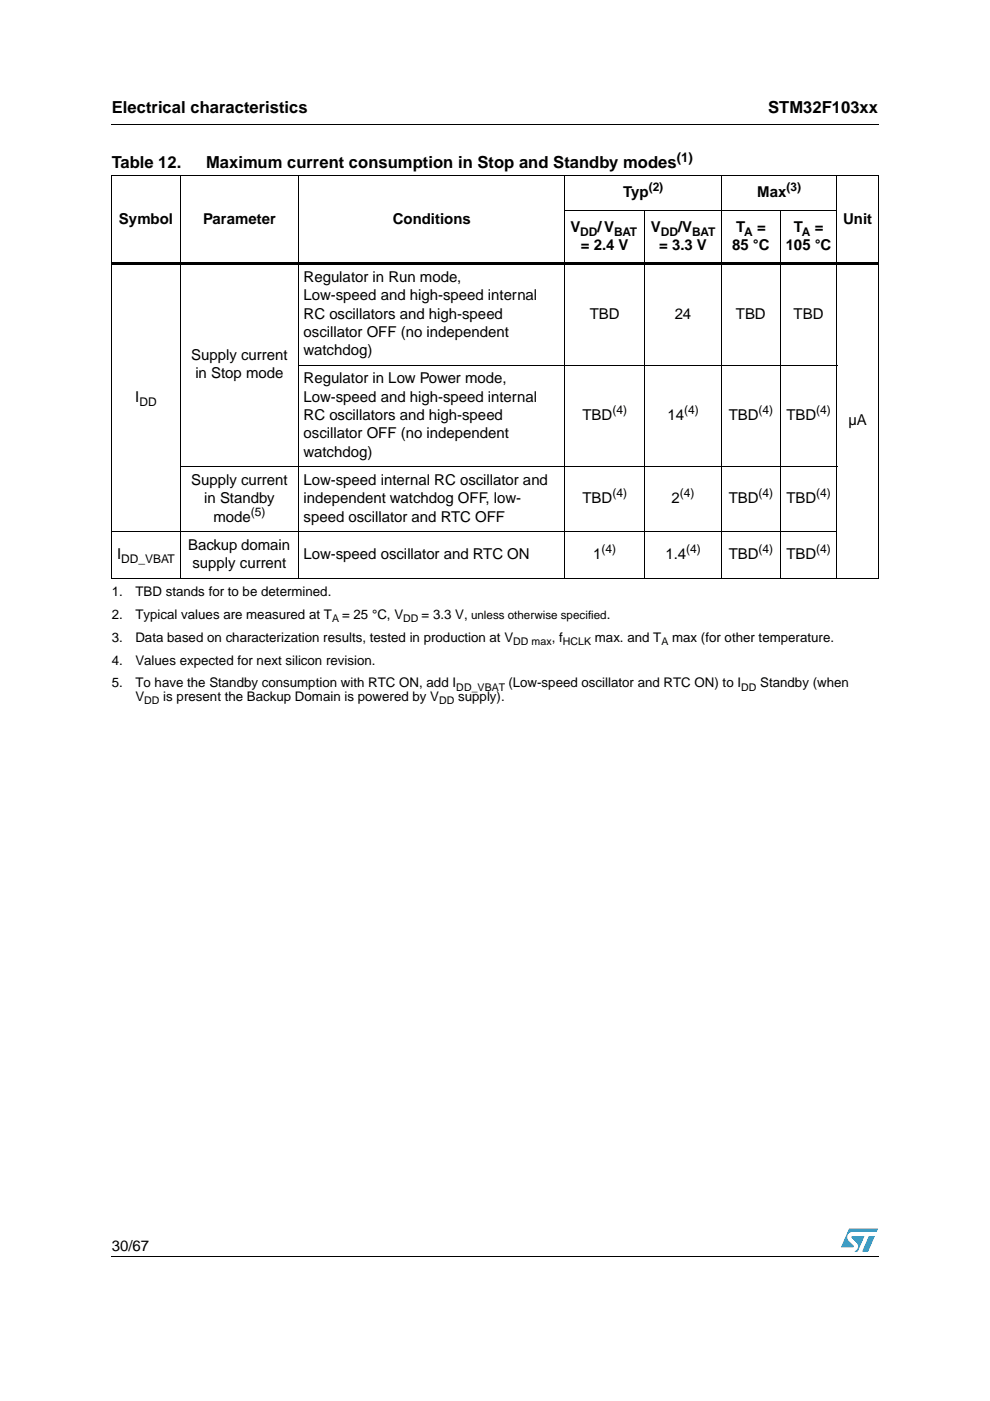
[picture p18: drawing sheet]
<svg xmlns="http://www.w3.org/2000/svg" width="210mm" height="297mm" viewBox="0 0 210 297" stroke-linecap="round" stroke-linejoin="round" font-family="sans-serif">
<defs><g id="words">
<g font-size="3.5">
<text x="23.7" y="23.9">Electrical characteristics</text>
<text x="162.9" y="23.9">STM32F103xx</text>
<text x="23.7" y="35.7">Table 12.</text>
<text x="43.7" y="35.7">Maximum current consumption in Stop and Standby modes</text>
</g>
<g font-size="3.2">
<text x="132.1" y="41.8">Typ</text>
<text x="160.6" y="41.8">Max</text>
<text x="25.2" y="47.4">Symbol</text>
<text x="43.1" y="47.4">Parameter</text>
<text x="83.3" y="47.4">Conditions</text>
<text x="178.8" y="47.4">Unit</text>
<text x="120.9" y="49.2">V</text>
<text x="123.1" y="53.1">= 2.4 V</text>
<text x="126.7" y="49.2">/ V</text>
<text x="138" y="49.2">V</text>
<text x="139.8" y="53.1">= 3.3 V</text>
<text x="143.8" y="49.2">/V</text>
<text x="155.2" y="53.1">85 °C</text>
<text x="156.1" y="49.2">T</text>
<text x="160.5" y="49.2">=</text>
<text x="166.6" y="53.1">105 °C</text>
<text x="168.3" y="49.2">T</text>
<text x="172.7" y="49.2">=</text>
<text x="64.4" y="59.8">Regulator in Run mode,</text>
<text x="64.4" y="63.6">Low-speed and high-speed internal</text>
<text x="64.4" y="67.5">RC oscillators and high-speed</text>
<text x="64.4" y="71.4">oscillator OFF (no independent</text>
<text x="125.1" y="67.5">TBD</text>
<text x="143.1" y="67.5">24</text>
<text x="156" y="67.5">TBD</text>
<text x="168.3" y="67.5">TBD</text>
<text x="40.6" y="76.3">Supply current</text>
<text x="64.4" y="75.3">watchdog)</text>
<text x="41.4" y="80.2">in Stop mode</text>
<text x="64.4" y="81.3">Regulator in Low Power mode,</text>
<text x="28.7" y="85.2">I</text>
<text x="64.4" y="85.2">Low-speed and high-speed internal</text>
<text x="64.4" y="89">RC oscillators and high-speed</text>
<text x="123.5" y="89">TBD</text>
<text x="141.5" y="89">14</text>
<text x="154.5" y="89">TBD</text>
<text x="166.7" y="89">TBD</text>
<text x="64.4" y="92.9">oscillator OFF (no independent</text>
<text x="179.9" y="90.1">µA</text>
<text x="64.4" y="96.8">watchdog)</text>
<text x="40.6" y="102.8">Supply current</text>
<text x="43.3" y="106.7">in Standby</text>
<text x="64.4" y="102.8">Low-speed internal RC oscillator and</text>
<text x="64.4" y="106.7">independent watchdog OFF, low-</text>
<text x="123.5" y="106.7">TBD</text>
<text x="142.4" y="106.7">2</text>
<text x="154.5" y="106.7">TBD</text>
<text x="166.7" y="106.7">TBD</text>
<text x="45.3" y="110.6">mode</text>
<text x="64.4" y="110.6">speed oscillator and RTC OFF</text>
<text x="24.8" y="118.5">I</text>
<text x="39.9" y="116.6">Backup domain</text>
<text x="64.4" y="118.5">Low-speed oscillator and RTC ON</text>
<text x="125.8" y="118.5">1</text>
<text x="141.1" y="118.5">1.4</text>
<text x="154.5" y="118.5">TBD</text>
<text x="166.7" y="118.5">TBD</text>
<text x="40.8" y="120.5">supply current</text>
<text x="23.7" y="265.1">30/67</text>
</g>
<g font-size="2.8">
<text x="143.5" y="34.2">(1)</text>
<text x="23.7" y="126.4">1.</text>
<text x="23.7" y="131.3">2.</text>
<text x="28.7" y="131.3">Typical values are measured at T</text>
<text x="28.7" y="126.4">TBD stands for to be determined.</text>
<text x="72.5" y="131.3">= 25 °C, V</text>
<text x="89.4" y="131.3">= 3.3 V,</text>
<text x="128.7" y="131.3">.</text>
<text x="23.7" y="136.1">3.</text>
<text x="28.7" y="136.1">Data based on characterization results, tested in production at V</text>
<text x="117" y="136.1">, f</text>
<text x="126.1" y="136.1">max. and T</text>
<text x="142.5" y="136.1">max (for other temperature.</text>
<text x="23.7" y="140.9">4.</text>
<text x="28.7" y="140.9">Values expected for next silicon revision.</text>
<text x="23.7" y="145.8">5.</text>
<text x="28.7" y="145.8">To have the Standby consumption with RTC ON, add I</text>
<text x="28.7" y="148.6">V</text>
<text x="34.6" y="148.6">is present the Backup Domain is powered by V</text>
<text x="97.2" y="148.6">supply).</text>
<text x="107.8" y="145.8">(Low-speed oscillator and RTC ON) to I</text>
<text x="161.2" y="145.8">Standby (when</text>
</g>
<g font-size="2.5">
<text x="137.5" y="40.5">(2)</text>
<text x="166.8" y="40.5">(3)</text>
<text x="123" y="50">DD</text>
<text x="130.2" y="50">BAT</text>
<text x="140.1" y="50">DD</text>
<text x="146.8" y="50">BAT</text>
<text x="157.8" y="50">A</text>
<text x="170" y="50">A</text>
<text x="29.6" y="86">DD</text>
<text x="129.8" y="87.8">(4)</text>
<text x="145" y="87.8">(4)</text>
<text x="160.8" y="87.8">(4)</text>
<text x="173.1" y="87.8">(4)</text>
<text x="129.8" y="105.4">(4)</text>
<text x="144.2" y="105.4">(4)</text>
<text x="160.8" y="105.4">(4)</text>
<text x="173.1" y="105.4">(4)</text>
<text x="53.2" y="109.3">(5)</text>
<text x="25.7" y="119.3">DD_VBAT</text>
<text x="127.6" y="117.2">(4)</text>
<text x="145.5" y="117.2">(4)</text>
<text x="160.8" y="117.2">(4)</text>
<text x="173.1" y="117.2">(4)</text>
<text x="99.9" y="131.3">unless otherwise specified</text>
</g>
<g font-size="2.2">
<text x="70.4" y="132">A</text>
<text x="85.5" y="132">DD</text>
<text x="108.8" y="136.8">DD max</text>
<text x="119.3" y="136.8">HCLK</text>
<text x="140.2" y="136.8">A</text>
<text x="30.6" y="149.3">DD</text>
<text x="93.1" y="149.3">DD</text>
<text x="96.8" y="146.5">DD_VBAT</text>
<text x="157.2" y="146.5">DD</text>
</g>
</g></defs>
<g fill="#0099d8">
<path d="M184.2 262.1h1.3l-1.4 3.3h-1.3z"/>
<path d="M180 260.5h6.2l-.3 .7h-5.2a1.11 1.11 0 0 0-1 .7 1.11 1.11 0 0 0 .3 1.2l1 1v.3l-2.7 .1z"/>
<path d="M180.6 262.1h2.7l-1.4 3.3-.7-.1a1.16 1.16 0 0 0 .4-1.8l-1-1.1z"/>
</g>
<path d="M23.6 26.2l.1 .2zM23.6 55.6h162.7v.6h-162.7zM23.6 266.3l.1 .1z" fill="#000"/>
<g fill="none" stroke="#000" stroke-width=".21">
<path d="M23.6 37.2h162.7M23.7 26.3h162.6M23.7 37.3v85.2M38.2 37.1v85.6M63.3 37.1v85.6M119.8 37.1v85.6M153 37.1v85.6M177.4 37.1v85.6M186.2 37.3v85.2M119.7 44.6h57.8M136.7 44.5v78.2M165.4 44.5v78.2"/>
<path d="M63.2 77.4h114.3M38.1 98.9h139.4M23.6 112.7h153.9M23.6 122.6h162.7M23.7 266.3h162.6"/>
</g>
<use href="#words"/>
</svg>
